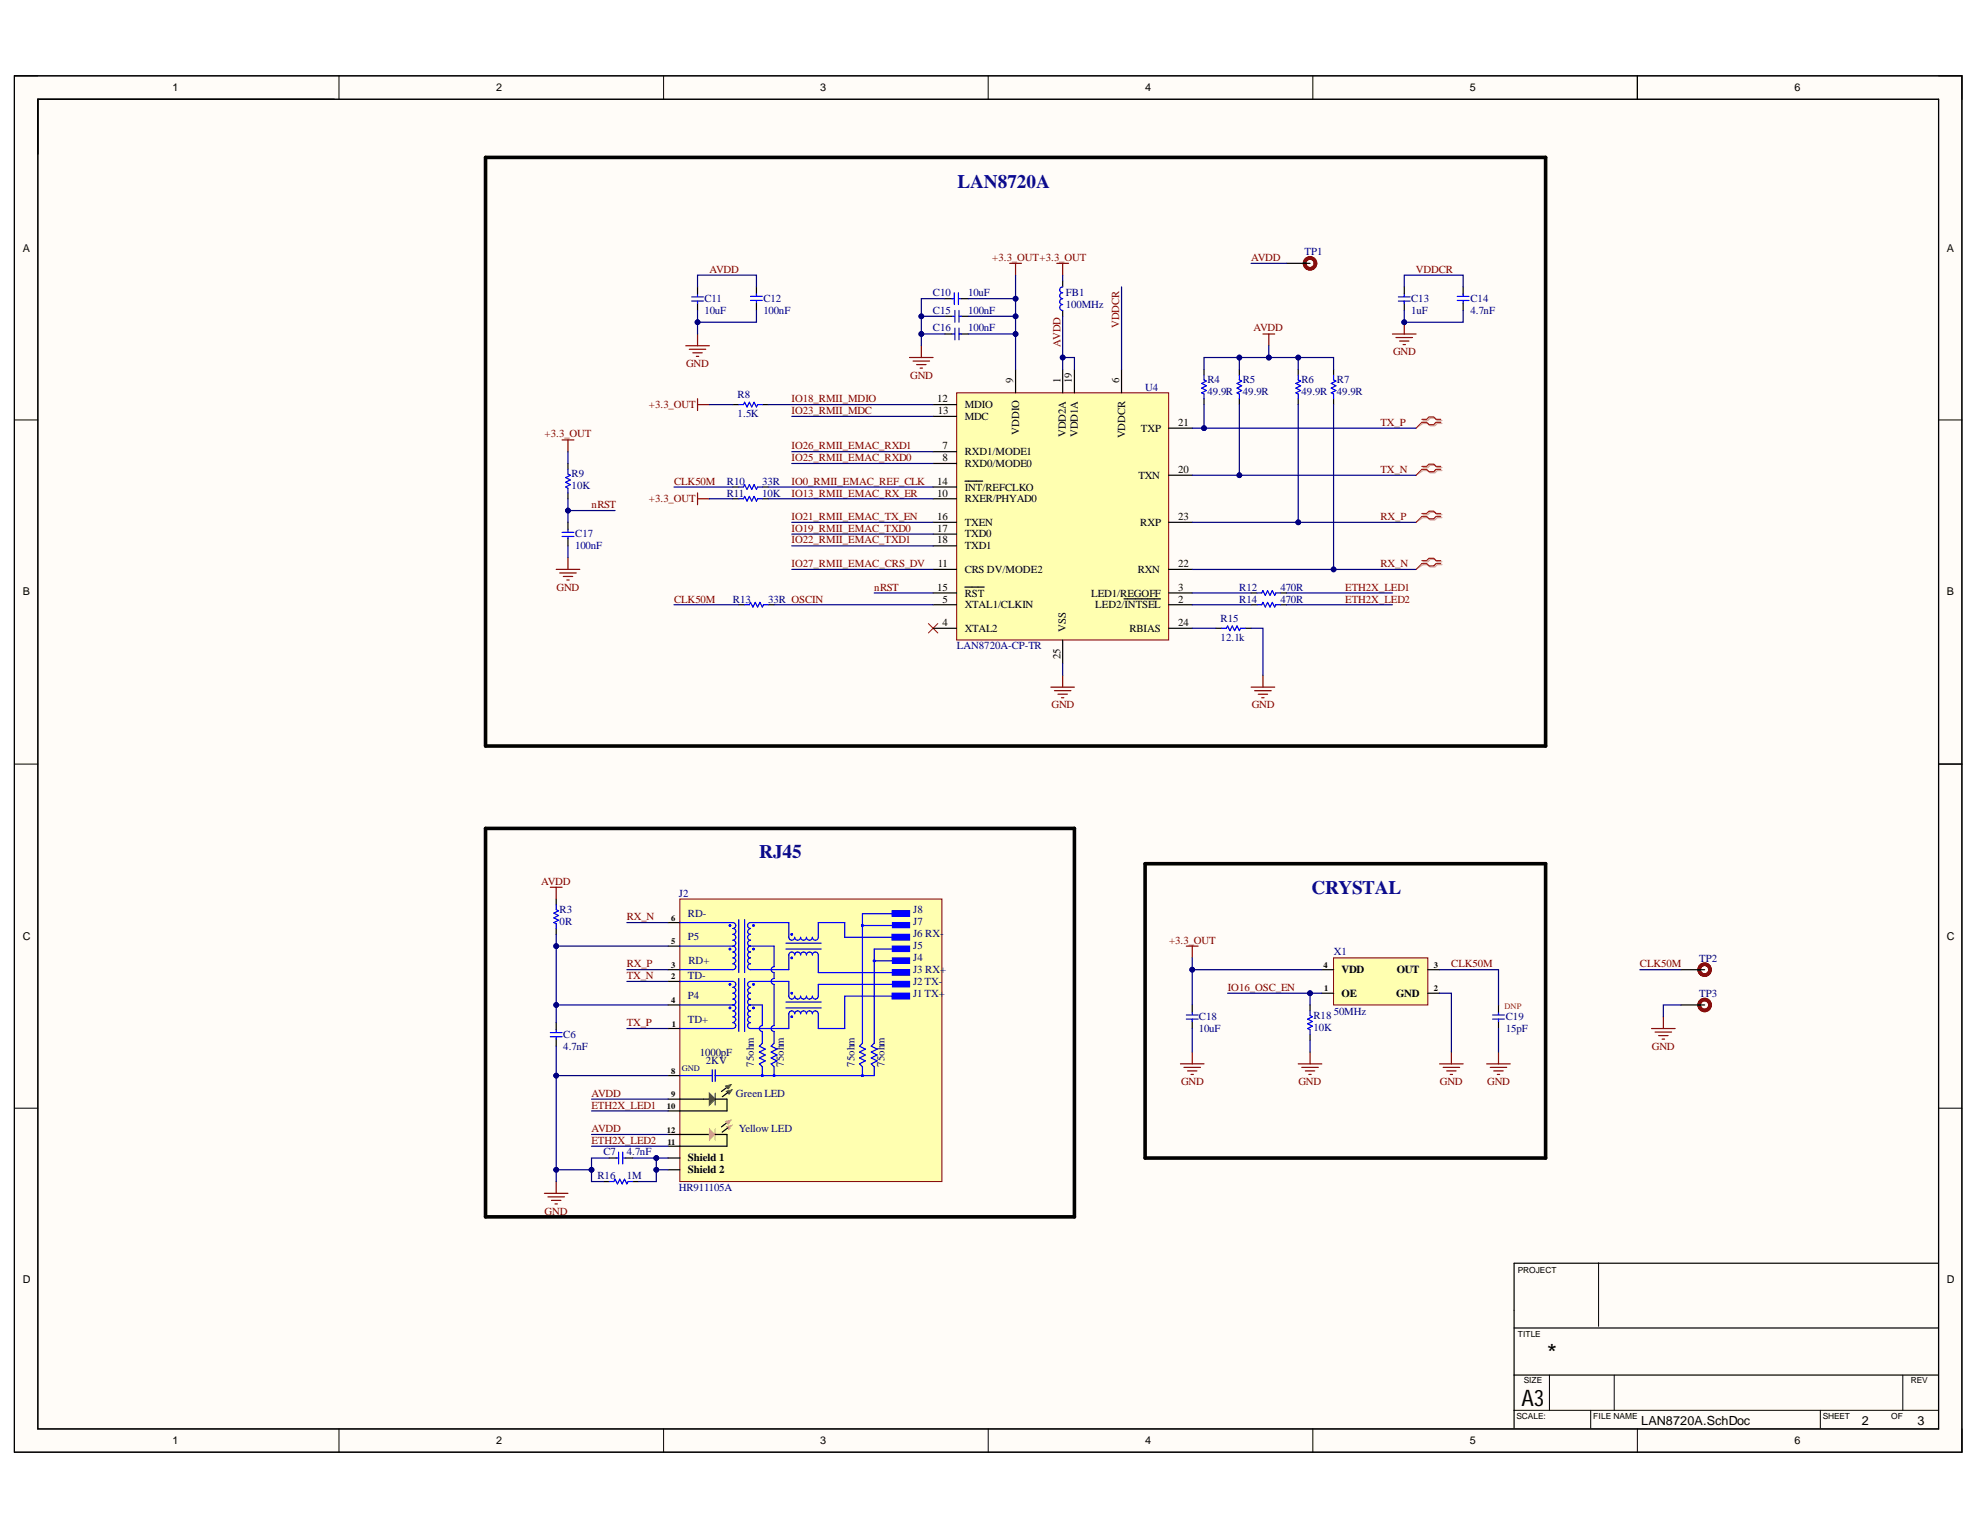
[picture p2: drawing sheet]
<svg xmlns="http://www.w3.org/2000/svg" width="279mm" height="216mm" viewBox="0 0 279 216" stroke-linecap="round" stroke-linejoin="round" font-family="sans-serif">
<defs><g id="words">
<text font-size="3.5" x="218.3" y="192.3">*</text>
<text font-size="3.2" x="214.7" y="198.3">A3</text>
<g font-size="2.7" fill="#0b0b8e">
<text x="135.1" y="26.5">LAN8720A</text>
<text x="107.1" y="121.1">RJ45</text>
<text x="185.1" y="126.1">CRYSTAL</text>
</g>
<g font-size="1.8">
<text x="231.6" y="201.1">LAN8720A.SchDoc</text>
<text x="262.7" y="201.1">2</text>
<text x="270.6" y="201.1">3</text>
</g>
<g font-size="1.5">
<text x="24.4" y="12.9">1</text>
<text x="70" y="12.9">2</text>
<text x="115.8" y="12.9">3</text>
<text x="161.6" y="12.9">4</text>
<text x="207.4" y="12.9">5</text>
<text x="253.2" y="12.9">6</text>
<text x="3.2" y="35.5">A</text>
<text x="274.7" y="35.5">A</text>
<text x="132.2" y="56.7">12</text>
<text x="132.3" y="58.4">13</text>
<text x="136.1" y="59.2">MDC</text>
<text x="136.1" y="57.6">MDIO</text>
<text x="143" y="54.1" transform="rotate(-90 143 54.1)">9</text>
<text x="149.7" y="54.1" transform="rotate(-90 149.7 54.1)">1</text>
<text x="151.3" y="54.1" transform="rotate(-90 151.3 54.1)">19</text>
<text x="157.9" y="54.1" transform="rotate(-90 157.9 54.1)">6</text>
<text x="133" y="65.1">8</text>
<text x="133" y="63.4">7</text>
<text x="136.1" y="65.8">RXD0/MODE0</text>
<text x="136.1" y="64.2">RXD1/MODE1</text>
<text x="143.8" y="61.4" transform="rotate(-90 143.8 61.4)">VDDIO</text>
<text x="150.4" y="61.7" transform="rotate(-90 150.4 61.7)">VDD2A</text>
<text x="152.1" y="61.7" transform="rotate(-90 152.1 61.7)">VDD1A</text>
<text x="158.8" y="61.9" transform="rotate(-90 158.8 61.9)">VDDCR</text>
<text x="161" y="60.9">TXP</text>
<text x="166.2" y="60.1">21</text>
<text x="132.2" y="68.4">14</text>
<text x="132.2" y="70.1">10</text>
<text x="136.1" y="69.2">INT/REFCLKO</text>
<text x="136.1" y="70.8">RXER/PHYAD0</text>
<text x="160.7" y="67.5">TXN</text>
<text x="166.2" y="66.7">20</text>
<text x="132.2" y="75.1">17</text>
<text x="132.2" y="76.7">18</text>
<text x="132.2" y="73.4">16</text>
<text x="136.1" y="75.8">TXD0</text>
<text x="136.1" y="77.5">TXD1</text>
<text x="136.1" y="74.2">TXEN</text>
<text x="160.9" y="74.2">RXP</text>
<text x="166.2" y="73.4">23</text>
<text x="132.2" y="83.3">15</text>
<text x="132.3" y="80">11</text>
<text x="136.1" y="80.8">CRS DV/MODE2</text>
<text x="160.6" y="80.8">RXN</text>
<text x="166.2" y="83.3">3</text>
<text x="166.2" y="80">22</text>
<text x="3.2" y="84">B</text>
<text x="133" y="85">5</text>
<text x="133" y="88.3">4</text>
<text x="136.1" y="85.8">XTAL1/CLKIN</text>
<text x="136.1" y="89.2">XTAL2</text>
<text x="136.1" y="84.2">RST</text>
<text x="150.4" y="89.2" transform="rotate(-90 150.4 89.2)">VSS</text>
<text x="154" y="84.2">LED1/REGOFF</text>
<text x="154.6" y="85.8">LED2/INTSEL</text>
<text x="159.4" y="89.2">RBIAS</text>
<text x="166.2" y="85">2</text>
<text x="166.2" y="88.3">24</text>
<text x="274.7" y="84">B</text>
<text x="149.7" y="93.1" transform="rotate(-90 149.7 93.1)">25</text>
<text x="3.2" y="132.6">C</text>
<text x="189.3" y="137.3">VDD</text>
<text x="197.1" y="137.3">OUT</text>
<text x="274.7" y="132.6">C</text>
<text x="189.3" y="140.6">OE</text>
<text x="197" y="140.6">GND</text>
<text x="97.1" y="163.9">Shield 1</text>
<text x="97.1" y="165.6">Shield 2</text>
<text x="3.2" y="181.1">D</text>
<text x="274.7" y="181.1">D</text>
<text x="24.4" y="203.8">1</text>
<text x="70" y="203.8">2</text>
<text x="115.8" y="203.8">3</text>
<text x="161.6" y="203.8">4</text>
<text x="207.4" y="203.8">5</text>
<text x="253.2" y="203.8">6</text>
</g>
<g font-size="1.5" fill="#800000">
<text x="100.1" y="38.5">AVDD</text>
<text x="140" y="36.9">+3.3_OUT+3.3_OUT</text>
<text x="176.5" y="36.9">AVDD</text>
<text x="199.8" y="38.5">VDDCR</text>
<text x="157.9" y="46.3" transform="rotate(-90 157.9 46.3)">VDDCR</text>
<text x="176.9" y="46.7">AVDD</text>
<text x="96.8" y="51.7">GND</text>
<text x="128.4" y="53.4">GND</text>
<text x="149.7" y="48.9" transform="rotate(-90 149.7 48.9)">AVDD</text>
<text x="196.6" y="50.1">GND</text>
<text x="91.6" y="57.6">+3.3_OUT</text>
<text x="111.7" y="56.7">IO18_RMII_MDIO</text>
<text x="111.7" y="58.4">IO23_RMII_MDC</text>
<text x="76.9" y="61.7">+3.3_OUT</text>
<text x="111.7" y="63.4">IO26_RMII_EMAC_RXD1</text>
<text x="111.7" y="65.1">IO25_RMII_EMAC_RXD0</text>
<text x="194.8" y="60.1">TX_P</text>
<text x="83.5" y="71.7">nRST</text>
<text x="91.6" y="70.8">+3.3_OUT</text>
<text x="95.1" y="68.4">CLK50M</text>
<text x="111.7" y="68.4">IO0_RMII_EMAC_REF_CLK</text>
<text x="111.7" y="70.1">IO13_RMII_EMAC_RX_ER</text>
<text x="194.8" y="66.7">TX_N</text>
<text x="111.7" y="73.4">IO21_RMII_EMAC_TX_EN</text>
<text x="111.7" y="75.1">IO19_RMII_EMAC_TXD0</text>
<text x="111.7" y="76.7">IO22_RMII_EMAC_TXD1</text>
<text x="194.8" y="73.4">RX_P</text>
<text x="78.5" y="83.3">GND</text>
<text x="111.7" y="80">IO27_RMII_EMAC_CRS_DV</text>
<text x="123.4" y="83.3">nRST</text>
<text x="189.8" y="83.3">ETH2X_LED1</text>
<text x="194.8" y="80">RX_N</text>
<text x="95.1" y="85">CLK50M</text>
<text x="189.8" y="85">ETH2X_LED2</text>
<text x="148.4" y="99.9">GND</text>
<text x="176.6" y="99.9">GND</text>
<text x="76.4" y="124.8">AVDD</text>
<text x="88.4" y="129.8">RX_N</text>
<text x="88.4" y="136.5">RX_P</text>
<text x="165" y="133.2">+3.3_OUT</text>
<text x="204.8" y="136.5">CLK50M</text>
<text x="231.4" y="136.5">CLK50M</text>
<text x="88.4" y="138.2">TX_N</text>
<text x="173.2" y="139.8">IO16_OSC_EN</text>
<text x="88.4" y="144.8">TX_P</text>
<text x="233.1" y="148.1">GND</text>
<text x="83.5" y="154.7">AVDD</text>
<text x="166.7" y="153.1">GND</text>
<text x="183.2" y="153.1">GND</text>
<text x="203.2" y="153.1">GND</text>
<text x="209.9" y="153.1">GND</text>
<text x="83.5" y="161.4">ETH2X_LED2</text>
<text x="83.5" y="159.7">AVDD</text>
<text x="83.5" y="156.4">ETH2X_LED1</text>
<text x="76.9" y="171.4">GND</text>
</g>
<g font-size="1.5" fill="#000080">
<text x="131.6" y="41.8">C10</text>
<text x="136.6" y="41.8">10uF</text>
<text x="150.4" y="41.8">FB1</text>
<text x="184.1" y="36">TP1</text>
<text x="99.4" y="42.6">C11</text>
<text x="99.4" y="44.3">10uF</text>
<text x="107.7" y="42.6">C12</text>
<text x="107.7" y="44.3">100nF</text>
<text x="131.6" y="46.7">C16</text>
<text x="131.6" y="44.3">C15</text>
<text x="136.6" y="46.7">100nF</text>
<text x="136.6" y="44.3">100nF</text>
<text x="150.4" y="43.4">100MHz</text>
<text x="199.1" y="42.6">C13</text>
<text x="199.1" y="44.3">1uF</text>
<text x="207.5" y="42.6">C14</text>
<text x="207.5" y="44.3">4.7nF</text>
<text x="104.1" y="56.2">R8</text>
<text x="104.1" y="58.9">1.5K</text>
<text x="161.6" y="55.1">U4</text>
<text x="170.4" y="54.1">R4</text>
<text x="170.4" y="55.8">49.9R</text>
<text x="175.4" y="54.1">R5</text>
<text x="175.4" y="55.8">49.9R</text>
<text x="183.6" y="54.1">R6</text>
<text x="183.6" y="55.8">49.9R</text>
<text x="188.6" y="54.1">R7</text>
<text x="188.6" y="55.8">49.9R</text>
<text x="80.7" y="67.4">R9</text>
<text x="80.7" y="69.1">10K</text>
<text x="102.6" y="70.1">R11</text>
<text x="102.6" y="68.4">R10</text>
<text x="107.6" y="70.1">10K</text>
<text x="107.6" y="68.4">33R</text>
<text x="81.2" y="75.8">C17</text>
<text x="81.2" y="77.5">100nF</text>
<text x="174.9" y="83.3">R12</text>
<text x="180.7" y="83.3">470R</text>
<text x="103.4" y="85">R13</text>
<text x="108.4" y="85">33R OSCIN</text>
<text x="172.2" y="87.8">R15</text>
<text x="174.9" y="85">R14</text>
<text x="180.7" y="85">470R</text>
<text x="135" y="91.6">LAN8720A-CP-TR</text>
<text x="172.2" y="90.4">12.1k</text>
<text x="79" y="128.8">R3</text>
<text x="79" y="130.5">0R</text>
<text x="95.8" y="126.5">J2</text>
<text x="97.1" y="129.4">RD-</text>
<text x="128.9" y="128.9">J8</text>
<text x="128.9" y="130.6">J7</text>
<text x="97.1" y="132.7">P5</text>
<text x="97.2" y="136">RD+</text>
<text x="128.9" y="132.3">J6 RX-</text>
<text x="128.9" y="133.9">J5</text>
<text x="128.9" y="135.6">J4</text>
<text x="128.9" y="137.2">J3 RX+</text>
<text x="188.2" y="134.8">X1</text>
<text x="239.8" y="135.7">TP2</text>
<text x="97.1" y="138.1">TD-</text>
<text x="97.1" y="141">P4</text>
<text x="128.9" y="138.9">J2 TX-</text>
<text x="128.9" y="140.6">J1 TX+</text>
<text x="169.2" y="143.9">C18</text>
<text x="185.3" y="143.8">R18</text>
<text x="188.2" y="143.2">50MHz</text>
<text x="212.5" y="143.9">C19</text>
<text x="239.8" y="140.7">TP3</text>
<text x="79.5" y="146.5">C6</text>
<text x="79.5" y="148.1">4.7nF</text>
<text x="97.1" y="144.3">TD+</text>
<text x="98.8" y="149">1000pF</text>
<text x="169.2" y="145.6">10uF</text>
<text x="185.3" y="145.4">10K</text>
<text x="212.5" y="145.6">15pF</text>
<text x="99.6" y="150.2">2KV</text>
<text x="103.8" y="154.7">Green LED</text>
<text x="106.4" y="150.5" transform="rotate(-90 106.4 150.5)">75ohm</text>
<text x="110.6" y="150.5" transform="rotate(-90 110.6 150.5)">75ohm</text>
<text x="120.6" y="150.5" transform="rotate(-90 120.6 150.5)">75ohm</text>
<text x="124.8" y="150.5" transform="rotate(-90 124.8 150.5)">75ohm</text>
<text x="104.3" y="159.7">Yellow LED</text>
<text x="84.3" y="166.4">R16</text>
<text x="85.1" y="163">C7</text>
<text x="88.4" y="163">4.7nF</text>
<text x="88.4" y="166.4">1M</text>
<text x="95.8" y="168">HR911105A</text>
</g>
<g font-size="1.2">
<text x="94.7" y="129.9">6</text>
<text x="94.7" y="133.2">5</text>
<text x="94.7" y="136.6">3</text>
<text x="186.8" y="136.6">4</text>
<text x="202.3" y="136.6">3</text>
<text x="94.7" y="138.2">2</text>
<text x="94.7" y="141.6">4</text>
<text x="186.9" y="139.9">1</text>
<text x="202.3" y="139.9">2</text>
<text x="94.8" y="144.9">1</text>
<text x="94.7" y="151.5">8</text>
<text x="94.7" y="154.8">9</text>
<text x="94.1" y="156.5">10</text>
<text x="94.1" y="159.8">12</text>
<text x="94.2" y="161.5">11</text>
<text x="214.2" y="179.7">PROJECT</text>
<text x="214.2" y="188.6">TITLE</text>
<text x="215" y="195.2">SIZE</text>
<text x="269.6" y="195.2">REV</text>
<text x="214" y="200.2">SCALE:</text>
<text x="224.8" y="200.2">FILE NAME</text>
<text x="257.2" y="200.2">SHEET</text>
<text x="266.8" y="200.2">OF</text>
</g>
<text font-size="1.2" fill="#f00" x="212.3" y="142.3">DNP</text>
<text font-size="1.2" fill="#000080" x="96.2" y="151.1">GND</text>
</g></defs>
<path d="M2 10.7h274.9v194.2h-274.9z" fill-rule="evenodd" fill="#fffcf8"/>
<path d="M2 10.7h274.9v194.2h-274.9z" fill="none" stroke="#000" stroke-width=".14"/>
<path d="M5.4 14h268.1v187.6h-268.1z" fill-rule="evenodd" fill="#fffcf8"/>
<g fill="none" stroke="#000" stroke-width=".14">
<path d="M2 10.7h3.4M5.4 14h268.1v187.6h-268.1zM47.8 10.7v3.3M93.6 10.7v3.3M139.4 10.7v3.3M185.3 10.7v3.3M231.1 10.7v3.3M273.5 10.7h3.4v3.3M2 59.3h3.4M273.5 59.3h3.4M2 107.8h3.4M273.5 107.8h3.4"/>
<path d="M2 156.4h3.4M273.5 156.4h3.4M225.6 178.2v9M213.7 199h59.8M218.6 194v5M224.5 199v2.5M227.8 194v5M256.9 199v2.5M268.5 194v5M47.8 201.6v3.3M93.6 201.6v3.3M139.4 201.6v3.3"/>
<path d="M185.3 201.6v3.3M231.1 201.6v3.3M276.9 201.6v3.3"/>
</g>
<g fill="none" stroke="#000" stroke-width=".17">
<path d="M2 10.7h274.8v194.2h-274.8zM5.3 14h268.3v187.7h-268.3zM231.1 10.7v3.3M150 39.7v.8M98.4 40.5v1M98.4 42.7v1.1M106.7 40.5v1.1M106.7 42.8v1M133.3 47.1h1M133.3 44.6h1M133.3 42.1h1.1M135.6 47.1h1.1"/>
<path d="M135.6 44.6h1.1M135.7 42.1h1M150 43.8v.8M198.2 40.5v1M198.2 42.7v1.1M206.5 40.5v1.1M206.5 42.8v1M273.6 107.8h3.3M273.5 178.3h-59.8v23.2M213.7 187.4h59.8M213.7 194h59.8"/>
</g>
<g fill="none" stroke="#00f" stroke-width=".17">
<path d="M97.6 42.5h1.7M97.6 41.9h1.7M98.4 41.5v.3M98.4 42.5v.3M105.9 41.8h1.7M105.9 42.4h1.7M106.7 41.5v.3M106.7 42.5v.3M134.3 47.1h.4M134.3 44.6h.4M134.3 42.1h.4M134.7 41.3v1.7"/>
<path d="M134.7 43.8v1.7M134.7 46.3v1.7M135.2 41.3v1.7M135.3 47.1h.4M135.3 43.8v1.7M135.3 46.3v1.7M135.3 44.6h.4M135.3 42.1h.4M150 40.5a.41 .41 0 0 0-.5 .4 .41 .41 0 0 0 .5 .4 .42 .42 0 0 0-.5 .4 .42 .42 0 0 0 .5 .4 .41 .41 0 0 0-.5 .5 .41 .41 0 0 0 .5 .4 .41 .41 0 0 0-.5 .4 .41 .41 0 0 0 .5 .4M197.3 42.5h1.7M197.3 41.9h1.7M198.2 41.5v.3"/>
<path d="M198.2 42.5v.3M205.6 41.8h1.7M205.6 42.4h1.7M206.5 41.5v.3M206.5 42.5v.3"/>
</g>
<g fill="none" stroke="#800000" stroke-width=".17">
<path d="M142.5 37.2h1.6M143.3 37.2v1.6M149.1 37.2h1.7M150 37.2v1.6M96.8 48.8h3.3M97.3 49.3h2.3M97.8 49.8h1.3M98.3 50.3h.3M98.4 47.1v1.7M128.3 50.4h3.4M128.8 51h2.4M129.3 51.4h1.4"/>
<path d="M129.8 51.9h.4M130 48.8v1.6M196.5 47.1h3.3M197 47.6h2.3M197.5 48.1h1.3M198 48.6h.3M198.2 45.5v1.6"/>
</g>
<circle cx="198.2" cy="45.5" r=".33" fill="#000080"/>
<circle cx="198.2" cy="45.5" r=".33" fill="none" stroke="#000080" stroke-width=".14"/>
<g fill="none" stroke="#000" stroke-width=".17">
<path d="M103.4 57.1h.8M107.6 57.1h.8M80.1 65.4v.8M80.1 69.6v.8M80.1 73.7v1M80.1 75.9v1.1M103.4 70.4h.8M103.4 68.7h.8M107.6 70.4h.8M107.6 68.7h.8M104.2 85.3h.9M108.4 85.3h.8"/>
<path d="M171.6 88.7h.8M175.7 88.7h.8M168.2 141.8v1M168.2 144.1v1M184.9 141.8v.8M184.9 146v.8M211.5 141.8v1M211.5 144.1v1"/>
</g>
<g fill="none" stroke="#00f" stroke-width=".17">
<path d="M104.2 57.1h.7l.2-.3 .3 .6 .3-.6 .4 .6 .3-.6 .3 .6 .2-.3h.7M79.3 75.7h1.7M79.3 75.1h1.7M80.1 66.2v.7l.4 .2-.7 .3 .7 .3-.7 .4 .7 .3-.7 .3 .3 .2v.7M80.1 74.7v.3M80.1 75.7v.3M104.2 70.4h.7l.2-.4 .3 .7 .3-.7 .4 .7 .3-.7 .3 .7 .2-.3h.7M104.2 68.7h.7l.2-.3 .3 .7 .3-.7 .4 .7 .3-.7 .3 .7 .2-.4h.7M105.1 85.3h.6l.2-.3 .3 .7 .4-.7 .3 .7 .3-.7 .4 .7 .1-.4h.7M172.4 88.7h.7l.1-.4 .4 .7 .3-.7 .3 .7 .4-.7 .3 .7 .2-.3h.6M167.4 143.8h1.7M167.4 143.2h1.7"/>
<path d="M168.2 142.8v.3M168.2 143.8v.3M184.9 142.6v.7l.3 .2-.7 .3 .7 .3-.7 .4 .7 .3-.7 .3 .4 .2v.7M210.6 143.8h1.7M210.6 143.2h1.7M211.5 142.8v.3M211.5 143.8v.3"/>
</g>
<g fill="none" stroke="#800000" stroke-width=".17">
<path d="M98.4 56.3v1.6M98.4 57.1h1.7M178.2 47.1h1.7M179 47.1v1.7M79.3 62.1h1.7M80.1 62.1v1.6M80.1 78.7v1.6M98.4 69.6v1.6M98.4 70.4h1.7M78.5 80.3h3.3M79 80.9h2.3M79.5 81.3h1.3"/>
<path d="M80 81.8h.3M148.3 97h3.3M148.8 97.5h2.3M149.3 98h1.3M149.8 98.5h.3M150 95.3v1.7M176.5 97h3.4M177 97.5h2.4M177.6 98h1.3M178 98.5h.4M178.2 95.3v1.7M167.4 133.5h1.7"/>
<path d="M168.2 133.5v1.7M166.6 150.1h3.3M167.1 150.6h2.3M167.6 151.1h1.3M168.1 151.6h.3M168.2 148.5v1.6M183.2 150.1h3.3M183.7 150.6h2.3M184.2 151.1h1.3M184.7 151.6h.3M184.9 148.5v1.6M203.1 150.1h3.4"/>
<path d="M203.6 150.6h2.4M204.1 151.1h1.4M204.6 151.6h.4M204.8 148.5v1.6M209.8 150.1h3.3M210.3 150.6h2.3M210.8 151.1h1.3M211.3 151.6h.3M211.5 148.5v1.6"/>
</g>
<path d="M131 88l1.3 1.3M132.3 88l-1.3 1.3" fill="none" stroke="#f00" stroke-width=".14"/>
<path d="M68.5 22.2h149.6v83.1h-149.6zM161.6 121.9v41.5M161.6 121.9h56.5v41.5h-56.5" fill="none" stroke="#000" stroke-width=".51"/>
<path d="M135 55.4h29.9v34.9h-29.9z" fill-rule="evenodd" fill="#ffffb0"/>
<path d="M135 55.4h29.9v34.9h-29.9z" fill="none" stroke="#800000" stroke-width=".14"/>
<g fill="none" stroke="#000" stroke-width=".17">
<path d="M131.7 58.8h3.3M131.7 57.1h3.3M143.3 52.1v3.3M150 52.1v3.3M151.6 52.1v3.3M158.3 52.1v3.3M131.7 65.4h3.3M131.7 63.7h3.3M131.7 75.4h3.3M131.7 77h3.3M131.7 68.7h3.3M131.7 70.4h3.3"/>
<path d="M131.7 73.7h3.3M136.2 67.9h2.5M164.9 73.7h3.3M164.9 67.1h3.3M164.9 60.4h3.3M131.7 83.7h3.3M131.7 85.3h3.3M131.7 88.7h3.3M131.7 80.3h3.3M136.2 82.8h2.7M150 90.3v3.3M158.6 84.5h5.1"/>
<path d="M164.9 83.7h3.3M164.9 85.3h3.3M164.9 88.7h3.3M164.9 80.3h3.3"/>
</g>
<path d="M188.2 135.2h13.3v6.6h-13.3z" fill-rule="evenodd" fill="#ffffb0"/>
<path d="M188.2 135.2h13.3v6.6h-13.3z" fill="none" stroke="#800000" stroke-width=".14"/>
<path d="M186.5 136.8h1.7M201.5 136.8h1.6M186.5 140.2h1.7M201.5 140.2h1.6" fill="none" stroke="#000" stroke-width=".17"/>
<path d="M95.9 126.9h37v39.8h-37z" fill-rule="evenodd" fill="#ffffb0"/>
<path d="M95.9 126.9h37v39.8h-37z" fill="none" stroke="#800000" stroke-width=".14"/>
<path d="M125.9 140.2h2.4v.8h-2.4z" fill-rule="evenodd" fill="#00f"/>
<path d="M125.9 140.2h2.4v.8h-2.4z" fill="none" stroke="#00f" stroke-width=".17"/>
<path d="M125.9 131.8h2.4v.8h-2.4z" fill-rule="evenodd" fill="#00f"/>
<path d="M125.9 131.8h2.4v.8h-2.4z" fill="none" stroke="#00f" stroke-width=".17"/>
<path d="M125.9 128.5h2.4v.8h-2.4z" fill-rule="evenodd" fill="#00f"/>
<path d="M125.9 128.5h2.4v.8h-2.4z" fill="none" stroke="#00f" stroke-width=".17"/>
<path d="M125.9 136.8h2.4v.8h-2.4z" fill-rule="evenodd" fill="#00f"/>
<path d="M125.9 136.8h2.4v.8h-2.4z" fill="none" stroke="#00f" stroke-width=".17"/>
<path d="M125.9 133.5h2.4v.8h-2.4z" fill-rule="evenodd" fill="#00f"/>
<path d="M125.9 133.5h2.4v.8h-2.4z" fill="none" stroke="#00f" stroke-width=".17"/>
<path d="M125.9 138.5h2.4v.8h-2.4z" fill-rule="evenodd" fill="#00f"/>
<path d="M125.9 138.5h2.4v.8h-2.4z" fill="none" stroke="#00f" stroke-width=".17"/>
<path d="M125.9 135.2h2.4v.7h-2.4z" fill-rule="evenodd" fill="#00f"/>
<path d="M125.9 135.2h2.4v.7h-2.4z" fill="none" stroke="#00f" stroke-width=".17"/>
<path d="M125.9 130.2h2.4v.7h-2.4z" fill-rule="evenodd" fill="#00f"/>
<g fill="none" stroke="#00f" stroke-width=".17">
<path d="M95.9 130.2h7.5a.41 .41 0 0 1 .4 .4 .41 .41 0 0 1-.4 .4 .41 .41 0 0 1 .4 .4 .41 .41 0 0 1-.4 .4 .41 .41 0 0 1 .4 .5 .41 .41 0 0 1-.4 .4 .42 .42 0 0 1 .4 .4 .42 .42 0 0 1-.4 .4M95.9 138.5h7.5a.42 .42 0 0 1 .4 .4 .42 .42 0 0 1-.4 .4 .41 .41 0 0 1 .4 .4 .41 .41 0 0 1-.4 .5 .41 .41 0 0 1 .4 .4 .41 .41 0 0 1-.4 .4 .41 .41 0 0 1 .4 .4 .41 .41 0 0 1-.4 .4M95.9 133.5h7.5M103.4 133.5a.41 .41 0 0 1 .4 .4 .41 .41 0 0 1-.4 .4 .41 .41 0 0 1 .4 .5 .41 .41 0 0 1-.4 .4 .42 .42 0 0 1 .4 .4 .42 .42 0 0 1-.4 .4 .41 .41 0 0 1 .4 .4 .41 .41 0 0 1-.4 .4h-7.5M104.2 129.8v7.4M104.2 138.1v7.5M105.1 129.8v7.4M105.1 138.1v7.5M105.9 133.5a.41 .41 0 0 0-.4 .4 .41 .41 0 0 0 .4 .4 .41 .41 0 0 0-.4 .5 .41 .41 0 0 0 .4 .4 .42 .42 0 0 0-.4 .4 .42 .42 0 0 0 .4 .4 .41 .41 0 0 0-.4 .4 .41 .41 0 0 0 .4 .4h5.4v-2a.41 .41 0 0 1 .4-.5 .41 .41 0 0 1 .4 .5 .41 .41 0 0 1 .5-.5 .41 .41 0 0 1 .4 .5 .41 .41 0 0 1 .4-.5 .41 .41 0 0 1 .4 .5 .42 .42 0 0 1 .4-.5 .42 .42 0 0 1 .4 .5 .41 .41 0 0 1 .5-.5 .41 .41 0 0 1 .4 .5v2.4h10.8M105.9 133.5h3.3v2.9a.41 .41 0 0 0-.4 .4 .41 .41 0 0 0 .4 .4v.9a.41 .41 0 0 0-.4 .4 .41 .41 0 0 0 .4 .4v5.8a.41 .41 0 0 0-.4 .4 .41 .41 0 0 0 .4 .5v1.6l-.4 .4 .8 .4-.8 .5 .8 .4-.8 .4 .8 .4-.8 .4 .4 .4v1.3M110.9 133.9h5M110.9 133.1h5"/>
<path d="M121.7 130.6h4.6M123.4 135.6h2.9M125.9 130.2h2.4v.7h-2.4zM126.3 132.3h-7.1v-2.1h-3.7v2.1a.41 .41 0 0 1-.4 .4 .41 .41 0 0 1-.5-.4 .42 .42 0 0 1-.4 .4 .42 .42 0 0 1-.4-.4 .41 .41 0 0 1-.4 .4 .41 .41 0 0 1-.4-.4 .41 .41 0 0 1-.4 .4 .41 .41 0 0 1-.5-.4 .41 .41 0 0 1-.4 .4 .41 .41 0 0 1-.4-.4v-2.1h-5.4a.41 .41 0 0 0-.4 .4 .41 .41 0 0 0 .4 .4 .41 .41 0 0 0-.4 .4 .41 .41 0 0 0 .4 .4 .41 .41 0 0 0-.4 .5 .41 .41 0 0 0 .4 .4 .42 .42 0 0 0-.4 .4 .42 .42 0 0 0 .4 .4M126.3 138.9h-10.8v1.7a.41 .41 0 0 1-.4 .4 .41 .41 0 0 1-.5-.4 .42 .42 0 0 1-.4 .4 .42 .42 0 0 1-.4-.4 .41 .41 0 0 1-.4 .4 .41 .41 0 0 1-.4-.4 .41 .41 0 0 1-.4 .4 .41 .41 0 0 1-.5-.4 .41 .41 0 0 1-.4 .4 .41 .41 0 0 1-.4-.4v-2.1h-5.4a.42 .42 0 0 0-.4 .4 .42 .42 0 0 0 .4 .4 .41 .41 0 0 0-.4 .4 .41 .41 0 0 0 .4 .5 .41 .41 0 0 0-.4 .4 .41 .41 0 0 0 .4 .4 .41 .41 0 0 0-.4 .4 .41 .41 0 0 0 .4 .4M126.3 128.9h-4.6v18.3l-.4 .4 .8 .4-.8 .5 .8 .4-.8 .4 .8 .4-.8 .4 .4 .4v1.3M126.3 133.9h-2.9v13.3l-.5 .4 .9 .4-.9 .5 .9 .4-.9 .4 .9 .4-.9 .4 .5 .4v1.3h-22.5M95.9 141.8h7.5M95.9 151.8h4.6M100.5 150.9v1.7M100.9 150.9v1.7M103.4 141.8a.42 .42 0 0 1 .4 .4 .42 .42 0 0 1-.4 .4 .41 .41 0 0 1 .4 .5 .41 .41 0 0 1-.4 .4 .41 .41 0 0 1 .4 .4 .41 .41 0 0 1-.4 .4 .41 .41 0 0 1 .4 .4 .41 .41 0 0 1-.4 .4h-7.5"/>
<path d="M105.9 141.8h1.7v2.9a.41 .41 0 0 0-.4 .4 .41 .41 0 0 0 .4 .5v1.6l-.4 .4 .8 .4-.8 .5 .8 .4-.8 .4 .8 .4-.8 .4 .4 .4v1.3M110.9 141.4h5M110.9 142.2h5M126.3 140.6h-7.1v4.5h-3.7v-2a.41 .41 0 0 0-.4-.5 .41 .41 0 0 0-.5 .5 .42 .42 0 0 0-.4-.5 .42 .42 0 0 0-.4 .5 .41 .41 0 0 0-.4-.5 .41 .41 0 0 0-.4 .5 .41 .41 0 0 0-.4-.5 .41 .41 0 0 0-.5 .5 .41 .41 0 0 0-.4-.5 .41 .41 0 0 0-.4 .5v2h-5.4a.41 .41 0 0 1-.4-.4 .41 .41 0 0 1 .4-.4 .41 .41 0 0 1-.4-.4 .41 .41 0 0 1 .4-.4 .41 .41 0 0 1-.4-.4 .41 .41 0 0 1 .4-.5 .42 .42 0 0 1-.4-.4 .42 .42 0 0 1 .4-.4"/>
<circle cx="103" cy="133.9" r=".1"/>
<circle cx="103" cy="138.9" r=".1"/>
<circle cx="103" cy="130.6" r=".1"/>
<circle cx="106.3" cy="133.9" r=".1"/>
<circle cx="106.3" cy="138.9" r=".1"/>
<circle cx="106.3" cy="130.6" r=".1"/>
<circle cx="111.7" cy="131.8" r=".1"/>
<circle cx="111.7" cy="135.2" r=".1"/>
<circle cx="121.7" cy="130.6" r=".12"/>
<circle cx="123.4" cy="135.6" r=".12"/>
<circle cx="103" cy="142.2" r=".1"/>
<circle cx="106.3" cy="142.2" r=".1"/>
<circle cx="107.6" cy="151.8" r=".12"/>
<circle cx="109.2" cy="151.8" r=".12"/>
<circle cx="111.7" cy="140.2" r=".1"/>
<circle cx="111.7" cy="143.5" r=".1"/>
<circle cx="121.7" cy="151.8" r=".12"/>
</g>
<path d="M94.3 130.2h1.6M94.3 133.5h1.6M94.3 136.8h1.6M94.3 138.5h1.6M94.3 141.8h1.6M94.3 145.1h1.6M94.3 151.8h1.6M94.3 156.8h1.6M94.3 155.1h1.6M99.3 155.1h.8M94.3 163.4h1.6M94.3 165.1h1.6" fill="none" stroke="#000" stroke-width=".17"/>
<path d="M100.1 154.3l.8 .8-.8 .8z" fill="#38761d"/>
<path d="M100.1 154.3l.8 .8-.8 .8zM100.9 154.3v1.6" fill="none" stroke="#38761d" stroke-width=".17"/>
<path d="M100.9 155.1h1.7M102.6 153.4l-.8 .6" fill="none" stroke="#000" stroke-width=".17"/>
<path d="M102.4 153.2l.8-.1-.4 .5z" fill-rule="evenodd" fill="#38761d"/>
<path d="M102.4 153.2l.8-.1-.4 .5z" fill="none" stroke="#38761d" stroke-width=".14"/>
<path d="M102.5 154l.8-.2-.4 .6z" fill-rule="evenodd" fill="#38761d"/>
<path d="M102.5 154l.8-.2-.4 .6z" fill="none" stroke="#38761d" stroke-width=".14"/>
<path d="M95.9 155.1h3.4M102.6 155.1v1.7h-6.7M102.7 154.2l-.8 .6M94.3 161.7h1.6M94.3 160.1h1.6M99.3 160.1h.8" fill="none" stroke="#000" stroke-width=".17"/>
<path d="M100.1 159.3l.8 .8-.8 .8z" fill="#f1c232"/>
<path d="M100.1 159.3l.8 .8-.8 .8zM100.9 159.3v1.6" fill="none" stroke="#f1c232" stroke-width=".17"/>
<path d="M102.6 158.4l-.8 .6M100.9 160.1h1.7" fill="none" stroke="#000" stroke-width=".17"/>
<path d="M102.4 158.2l.8-.2-.4 .6z" fill-rule="evenodd" fill="#f1c232"/>
<path d="M102.4 158.2l.8-.2-.4 .6z" fill="none" stroke="#f1c232" stroke-width=".14"/>
<path d="M102.5 159l.8-.2-.4 .6z" fill-rule="evenodd" fill="#f1c232"/>
<path d="M102.5 159l.8-.2-.4 .6z" fill="none" stroke="#f1c232" stroke-width=".14"/>
<g fill="none" stroke="#000" stroke-width=".17">
<path d="M181.5 37.2h3.4M169.9 52.1v.8M169.9 56.3v.8M174.9 52.1v.8M174.9 56.3v.8M183.2 52.1v.8M183.2 56.3v.8M188.2 52.1v.8M188.2 56.3v.8M176.5 83.7h.9M176.5 85.3h.9M180.7 83.7h.8"/>
<path d="M180.7 85.3h.8M78.5 126.9v.8M78.5 131v.8M237.2 136.8h3.3M78.5 144.3v1M78.5 146.5v1.1M102.7 159.2l-.8 .6M237.2 141.8h3.3M85.1 166.7h.9M86 163.4h1M88.3 163.4h1M89.3 166.7h.8"/>
<path d="M95.9 160.1h3.4M102.6 160.1v1.6h-6.7"/>
</g>
<g fill="none" stroke="#00f" stroke-width=".17">
<path d="M169.9 52.9v.7l.3 .2-.6 .3 .6 .3-.6 .4 .6 .3-.6 .3 .3 .2v.7M174.9 52.9v.7l.3 .2-.6 .3 .6 .3-.6 .4 .6 .3-.6 .3 .3 .2v.7M183.2 52.9v.7l.3 .2-.6 .3 .6 .3-.6 .4 .6 .3-.6 .3 .3 .2v.7M188.2 52.9v.7l.3 .2-.6 .3 .6 .3-.6 .4 .6 .3-.6 .3 .3 .2v.7M177.4 83.7h.6l.2-.4 .3 .7 .4-.7 .3 .7 .3-.7 .4 .7 .1-.3h.7M177.4 85.3h.6l.2-.3 .3 .7 .4-.7 .3 .7 .3-.7 .4 .7 .1-.4h.7M78.5 127.7v.7l.3 .1-.6 .4 .6 .3-.6 .3 .6 .4-.6 .3 .3 .2v.6M77.7 146.3h1.6M77.7 145.7h1.6M78.5 145.3v.3M78.5 146.3v.3M86 166.7h.6l.2-.3 .3 .7 .4-.7 .3 .7 .3-.7 .4 .7 .1-.4h.7"/>
<path d="M87 163.4h.3M87.3 162.6v1.6M87.9 162.6v1.6M88 163.4h.3"/>
</g>
<path d="M77.7 125.2h1.6M78.5 125.2v1.7M233.1 145.1h3.3M233.6 145.6h2.3M234.1 146.1h1.3M234.5 146.6h.4M234.7 143.5v1.6M76.8 168.4h3.3M77.3 168.9h2.3M77.8 169.4h1.4M78.3 169.9h.3M78.5 166.7v1.7" fill="none" stroke="#800000" stroke-width=".17"/>
<path d="M68.5 116.9h83.1v54.8h-83.1z" fill="none" stroke="#000" stroke-width=".51"/>
<g fill="none" stroke="#5b0f00" stroke-width=".51">
<circle cx="184.9" cy="37.2" r=".77"/>
<circle cx="184.9" cy="37.2" r=".76"/>
<circle cx="240.5" cy="136.8" r=".77"/>
<circle cx="240.5" cy="141.8" r=".77"/>
<circle cx="240.5" cy="141.8" r=".76"/>
</g>
<path d="M200.8 59.3h.7l.3-.3h.7l.3 .3h.7M200.8 59.8h.7l.3 .3h.7l.3-.3h.7M200.8 66h.7l.3-.3h.7l.3 .3h.7M200.8 66.4h.7l.3 .3h.7l.3-.3h.7M200.8 72.6h.7l.3-.3h.7l.3 .3h.7M200.8 73h.7l.3 .4h.7l.3-.4h.7M200.8 79.3h.7l.3-.4h.7l.3 .4h.7M200.8 79.7h.7l.3 .3h.7l.3-.3h.7" fill="none" stroke="#d0a19e" stroke-width=".17"/>
<path d="M200.8 59.8l-1 .6M200.8 66.4l-1 .7M200.8 73l-1 .7M200.8 79.7l-1 .7" fill="none" stroke="#d0a19e" stroke-width=".14"/>
<path d="M200.6 59.2h.7l.3-.4h.7l.3 .4h.7M200.6 59.6h.7l.3 .3h.7l.3-.3h.7M200.6 65.8h.7l.3-.3h.7l.3 .3h.7M200.6 66.2h.7l.3 .4h.7l.3-.4h.7M200.6 72.5h.7l.3-.4h.7l.3 .4h.7M200.6 72.9h.7l.3 .3h.7l.3-.3h.7M200.6 79.1h.7l.3-.3h.7l.3 .3h.7M200.6 79.5h.7l.3 .4h.7l.3-.4h.7" fill="none" stroke="#f00" stroke-width=".17"/>
<path d="M200.6 59.6l-.8 .8M200.6 66.2l-.8 .9M200.6 72.9l-.8 .8M200.6 79.5l-.8 .9" fill="none" stroke="#f00" stroke-width=".14"/>
<path d="M136.7 42.1h6.6" fill="none" stroke="#000080" stroke-width=".17"/>
<circle cx="143.3" cy="42.1" r=".33" fill="#000080"/>
<circle cx="143.3" cy="42.1" r=".33" fill="none" stroke="#000080" stroke-width=".14"/>
<path d="M136.7 44.6h6.6" fill="none" stroke="#000080" stroke-width=".17"/>
<circle cx="143.3" cy="44.6" r=".33" fill="#000080"/>
<circle cx="143.3" cy="44.6" r=".33" fill="none" stroke="#000080" stroke-width=".14"/>
<path d="M136.7 47.1h6.6" fill="none" stroke="#000080" stroke-width=".17"/>
<circle cx="143.3" cy="47.1" r=".33" fill="#000080"/>
<circle cx="143.3" cy="47.1" r=".33" fill="none" stroke="#000080" stroke-width=".14"/>
<path d="M143.3 38.8v13.3" fill="none" stroke="#000080" stroke-width=".17"/>
<circle cx="143.3" cy="42.1" r=".33" fill="#000080"/>
<circle cx="143.3" cy="42.1" r=".33" fill="none" stroke="#000080" stroke-width=".14"/>
<circle cx="143.3" cy="44.6" r=".33" fill="#000080"/>
<circle cx="143.3" cy="44.6" r=".33" fill="none" stroke="#000080" stroke-width=".14"/>
<circle cx="143.3" cy="47.1" r=".33" fill="#000080"/>
<circle cx="143.3" cy="47.1" r=".33" fill="none" stroke="#000080" stroke-width=".14"/>
<path d="M133.3 47.1h-3.3v1.7" fill="none" stroke="#000080" stroke-width=".17"/>
<circle cx="130" cy="47.1" r=".33" fill="#000080"/>
<circle cx="130" cy="47.1" r=".33" fill="none" stroke="#000080" stroke-width=".14"/>
<path d="M133.3 44.6h-3.3v2.5" fill="none" stroke="#000080" stroke-width=".17"/>
<circle cx="130" cy="44.6" r=".33" fill="#000080"/>
<circle cx="130" cy="44.6" r=".33" fill="none" stroke="#000080" stroke-width=".14"/>
<circle cx="130" cy="47.1" r=".33" fill="#000080"/>
<circle cx="130" cy="47.1" r=".33" fill="none" stroke="#000080" stroke-width=".14"/>
<path d="M133.3 42.1h-3.3v2.5" fill="none" stroke="#000080" stroke-width=".17"/>
<circle cx="130" cy="44.6" r=".33" fill="#000080"/>
<circle cx="130" cy="44.6" r=".33" fill="none" stroke="#000080" stroke-width=".14"/>
<path d="M150 44.6v7.5" fill="none" stroke="#000080" stroke-width=".17"/>
<circle cx="150" cy="50.4" r=".33" fill="#000080"/>
<circle cx="150" cy="50.4" r=".33" fill="none" stroke="#000080" stroke-width=".14"/>
<path d="M150 50.4h1.6v1.7" fill="none" stroke="#000080" stroke-width=".17"/>
<circle cx="150" cy="50.4" r=".33" fill="#000080"/>
<circle cx="150" cy="50.4" r=".33" fill="none" stroke="#000080" stroke-width=".14"/>
<path d="M150 38.8v.9M98.4 40.5v-1.7h8.3v1.7M98.4 43.8v1.7h8.3v-1.7M158.3 40.5v11.6" fill="none" stroke="#000080" stroke-width=".17"/>
<circle cx="98.4" cy="45.5" r=".33" fill="#000080"/>
<circle cx="98.4" cy="45.5" r=".33" fill="none" stroke="#000080" stroke-width=".14"/>
<path d="M98.4 45.5v1.6" fill="none" stroke="#000080" stroke-width=".17"/>
<circle cx="98.4" cy="45.5" r=".33" fill="#000080"/>
<circle cx="98.4" cy="45.5" r=".33" fill="none" stroke="#000080" stroke-width=".14"/>
<path d="M198.2 40.5v-1.7h8.3v1.7M198.2 43.8v1.7h8.3v-1.7" fill="none" stroke="#000080" stroke-width=".17"/>
<circle cx="198.2" cy="45.5" r=".33" fill="#000080"/>
<circle cx="198.2" cy="45.5" r=".33" fill="none" stroke="#000080" stroke-width=".14"/>
<g fill="none" stroke="#000080" stroke-width=".17">
<path d="M100.1 57.1h3.3M108.4 57.1h23.3M111.7 58.8h20M95.1 68.7h8.3M100.1 70.4h3.3M108.4 70.4h23.3M108.4 68.7h23.3M111.7 73.7h20M111.7 75.4h20M111.7 77h20M95.1 85.3h9.1M111.7 80.3h20"/>
<path d="M123.4 83.7h8.3M150 93.6v1.7M168.2 80.4h31.6M168.2 83.7h8.3M168.2 85.3h8.3M168.2 88.7h3.4M176.5 88.7h1.7v6.6M181.5 83.7h15M181.5 85.3h15"/>
</g>
<circle cx="188.2" cy="80.4" r=".33" fill="#000080"/>
<circle cx="188.2" cy="80.4" r=".33" fill="none" stroke="#000080" stroke-width=".14"/>
<path d="M168.2 73.7h31.6" fill="none" stroke="#000080" stroke-width=".17"/>
<circle cx="183.2" cy="73.7" r=".33" fill="#000080"/>
<circle cx="183.2" cy="73.7" r=".33" fill="none" stroke="#000080" stroke-width=".14"/>
<path d="M168.2 67.1h31.6" fill="none" stroke="#000080" stroke-width=".17"/>
<circle cx="174.9" cy="67.1" r=".33" fill="#000080"/>
<circle cx="174.9" cy="67.1" r=".33" fill="none" stroke="#000080" stroke-width=".14"/>
<path d="M168.2 60.4h31.6" fill="none" stroke="#000080" stroke-width=".17"/>
<circle cx="169.9" cy="60.4" r=".33" fill="#000080"/>
<circle cx="169.9" cy="60.4" r=".33" fill="none" stroke="#000080" stroke-width=".14"/>
<path d="M169.9 52.1v-1.7h18.3v1.7" fill="none" stroke="#000080" stroke-width=".17"/>
<circle cx="174.9" cy="50.5" r=".33" fill="#000080"/>
<circle cx="174.9" cy="50.5" r=".33" fill="none" stroke="#000080" stroke-width=".14"/>
<circle cx="179" cy="50.5" r=".33" fill="#000080"/>
<circle cx="179" cy="50.5" r=".33" fill="none" stroke="#000080" stroke-width=".14"/>
<circle cx="183.2" cy="50.5" r=".33" fill="#000080"/>
<circle cx="183.2" cy="50.5" r=".33" fill="none" stroke="#000080" stroke-width=".14"/>
<path d="M183.2 50.4v1.7" fill="none" stroke="#000080" stroke-width=".17"/>
<circle cx="183.2" cy="50.5" r=".33" fill="#000080"/>
<circle cx="183.2" cy="50.5" r=".33" fill="none" stroke="#000080" stroke-width=".14"/>
<path d="M174.9 50.4v1.7" fill="none" stroke="#000080" stroke-width=".17"/>
<circle cx="174.9" cy="50.5" r=".33" fill="#000080"/>
<circle cx="174.9" cy="50.5" r=".33" fill="none" stroke="#000080" stroke-width=".14"/>
<path d="M169.9 57.1v3.3" fill="none" stroke="#000080" stroke-width=".17"/>
<circle cx="169.9" cy="60.4" r=".33" fill="#000080"/>
<circle cx="169.9" cy="60.4" r=".33" fill="none" stroke="#000080" stroke-width=".14"/>
<path d="M174.9 57.1v10" fill="none" stroke="#000080" stroke-width=".17"/>
<circle cx="174.9" cy="67.1" r=".33" fill="#000080"/>
<circle cx="174.9" cy="67.1" r=".33" fill="none" stroke="#000080" stroke-width=".14"/>
<path d="M183.2 57.1v16.6" fill="none" stroke="#000080" stroke-width=".17"/>
<circle cx="183.2" cy="73.7" r=".33" fill="#000080"/>
<circle cx="183.2" cy="73.7" r=".33" fill="none" stroke="#000080" stroke-width=".14"/>
<path d="M188.2 57.1v23.3" fill="none" stroke="#000080" stroke-width=".17"/>
<circle cx="188.2" cy="80.4" r=".33" fill="#000080"/>
<circle cx="188.2" cy="80.4" r=".33" fill="none" stroke="#000080" stroke-width=".14"/>
<path d="M179 48.8v1.6" fill="none" stroke="#000080" stroke-width=".17"/>
<circle cx="179" cy="50.5" r=".33" fill="#000080"/>
<circle cx="179" cy="50.5" r=".33" fill="none" stroke="#000080" stroke-width=".14"/>
<path d="M80.1 70.4v3.3M80.1 63.7v1.7M111.7 65.4h20M111.7 63.7h20M109.2 85.3h22.5" fill="none" stroke="#000080" stroke-width=".17"/>
<circle cx="80.1" cy="72" r=".33" fill="#000080"/>
<circle cx="80.1" cy="72" r=".33" fill="none" stroke="#000080" stroke-width=".14"/>
<path d="M80.1 77v1.7M80.1 72h6.7" fill="none" stroke="#000080" stroke-width=".17"/>
<circle cx="80.1" cy="72" r=".33" fill="#000080"/>
<circle cx="80.1" cy="72" r=".33" fill="none" stroke="#000080" stroke-width=".14"/>
<path d="M168.2 136.8v5M203.1 136.8h8.4v5M203.1 140.2h1.7v8.3M211.5 145.1v3.4" fill="none" stroke="#000080" stroke-width=".17"/>
<circle cx="168.2" cy="136.8" r=".33" fill="#000080"/>
<circle cx="168.2" cy="136.8" r=".33" fill="none" stroke="#000080" stroke-width=".14"/>
<path d="M168.2 135.2v1.6h18.3M168.2 145.1v3.4" fill="none" stroke="#000080" stroke-width=".17"/>
<circle cx="168.2" cy="136.8" r=".33" fill="#000080"/>
<circle cx="168.2" cy="136.8" r=".33" fill="none" stroke="#000080" stroke-width=".14"/>
<path d="M184.9 140.2v1.6" fill="none" stroke="#000080" stroke-width=".17"/>
<circle cx="184.9" cy="140.2" r=".33" fill="#000080"/>
<circle cx="184.9" cy="140.2" r=".33" fill="none" stroke="#000080" stroke-width=".14"/>
<path d="M173.2 140.2h13.3M184.9 146.8v1.7" fill="none" stroke="#000080" stroke-width=".17"/>
<circle cx="184.9" cy="140.2" r=".33" fill="#000080"/>
<circle cx="184.9" cy="140.2" r=".33" fill="none" stroke="#000080" stroke-width=".14"/>
<path d="M89.3 163.4h5" fill="none" stroke="#000080" stroke-width=".17"/>
<circle cx="92.6" cy="163.4" r=".33" fill="#000080"/>
<circle cx="92.6" cy="163.4" r=".33" fill="none" stroke="#000080" stroke-width=".14"/>
<path d="M94.3 165.1h-1.7v1.6h-2.5" fill="none" stroke="#000080" stroke-width=".17"/>
<circle cx="92.6" cy="165.1" r=".33" fill="#000080"/>
<circle cx="92.6" cy="165.1" r=".33" fill="none" stroke="#000080" stroke-width=".14"/>
<path d="M88.5 130.2h5.8M88.5 136.8h5.8M88.5 138.5h5.8M83.5 156.8h10.8M83.5 155.1h10.8M88.5 145.1h5.8M94.3 151.8h-15.8v14.9M83.5 161.7h10.8M83.5 160.1h10.8" fill="none" stroke="#000080" stroke-width=".17"/>
<circle cx="78.5" cy="165.1" r=".33" fill="#000080"/>
<circle cx="78.5" cy="165.1" r=".33" fill="none" stroke="#000080" stroke-width=".14"/>
<circle cx="78.5" cy="151.8" r=".33" fill="#000080"/>
<circle cx="78.5" cy="151.8" r=".33" fill="none" stroke="#000080" stroke-width=".14"/>
<path d="M78.5 133.5v8.3h15.8" fill="none" stroke="#000080" stroke-width=".17"/>
<circle cx="78.5" cy="141.8" r=".33" fill="#000080"/>
<circle cx="78.5" cy="141.8" r=".33" fill="none" stroke="#000080" stroke-width=".14"/>
<circle cx="78.5" cy="133.5" r=".33" fill="#000080"/>
<circle cx="78.5" cy="133.5" r=".33" fill="none" stroke="#000080" stroke-width=".14"/>
<path d="M78.5 131.8v1.7h15.8" fill="none" stroke="#000080" stroke-width=".17"/>
<circle cx="78.5" cy="133.5" r=".33" fill="#000080"/>
<circle cx="78.5" cy="133.5" r=".33" fill="none" stroke="#000080" stroke-width=".14"/>
<path d="M78.5 141.8v2.5" fill="none" stroke="#000080" stroke-width=".17"/>
<circle cx="78.5" cy="141.8" r=".33" fill="#000080"/>
<circle cx="78.5" cy="141.8" r=".33" fill="none" stroke="#000080" stroke-width=".14"/>
<path d="M78.5 147.6v4.2" fill="none" stroke="#000080" stroke-width=".17"/>
<circle cx="78.5" cy="151.8" r=".33" fill="#000080"/>
<circle cx="78.5" cy="151.8" r=".33" fill="none" stroke="#000080" stroke-width=".14"/>
<path d="M176.5 37.2h5M231.4 136.8h5.8M237.2 141.8h-2.5v1.7M86 163.4h-2.5v3.3h1.6" fill="none" stroke="#000080" stroke-width=".17"/>
<circle cx="83.5" cy="165.1" r=".33" fill="#000080"/>
<circle cx="83.5" cy="165.1" r=".33" fill="none" stroke="#000080" stroke-width=".14"/>
<path d="M78.5 165.1h5" fill="none" stroke="#000080" stroke-width=".17"/>
<circle cx="83.5" cy="165.1" r=".33" fill="#000080"/>
<circle cx="83.5" cy="165.1" r=".33" fill="none" stroke="#000080" stroke-width=".14"/>
<circle cx="78.5" cy="165.1" r=".33" fill="#000080"/>
<circle cx="78.5" cy="165.1" r=".33" fill="none" stroke="#000080" stroke-width=".14"/>
<path d="M92.6 163.4v1.7" fill="none" stroke="#000080" stroke-width=".17"/>
<circle cx="92.6" cy="165.1" r=".33" fill="#000080"/>
<circle cx="92.6" cy="165.1" r=".33" fill="none" stroke="#000080" stroke-width=".14"/>
<circle cx="92.6" cy="163.4" r=".33" fill="#000080"/>
<circle cx="92.6" cy="163.4" r=".33" fill="none" stroke="#000080" stroke-width=".14"/>
<use href="#words"/>
</svg>
